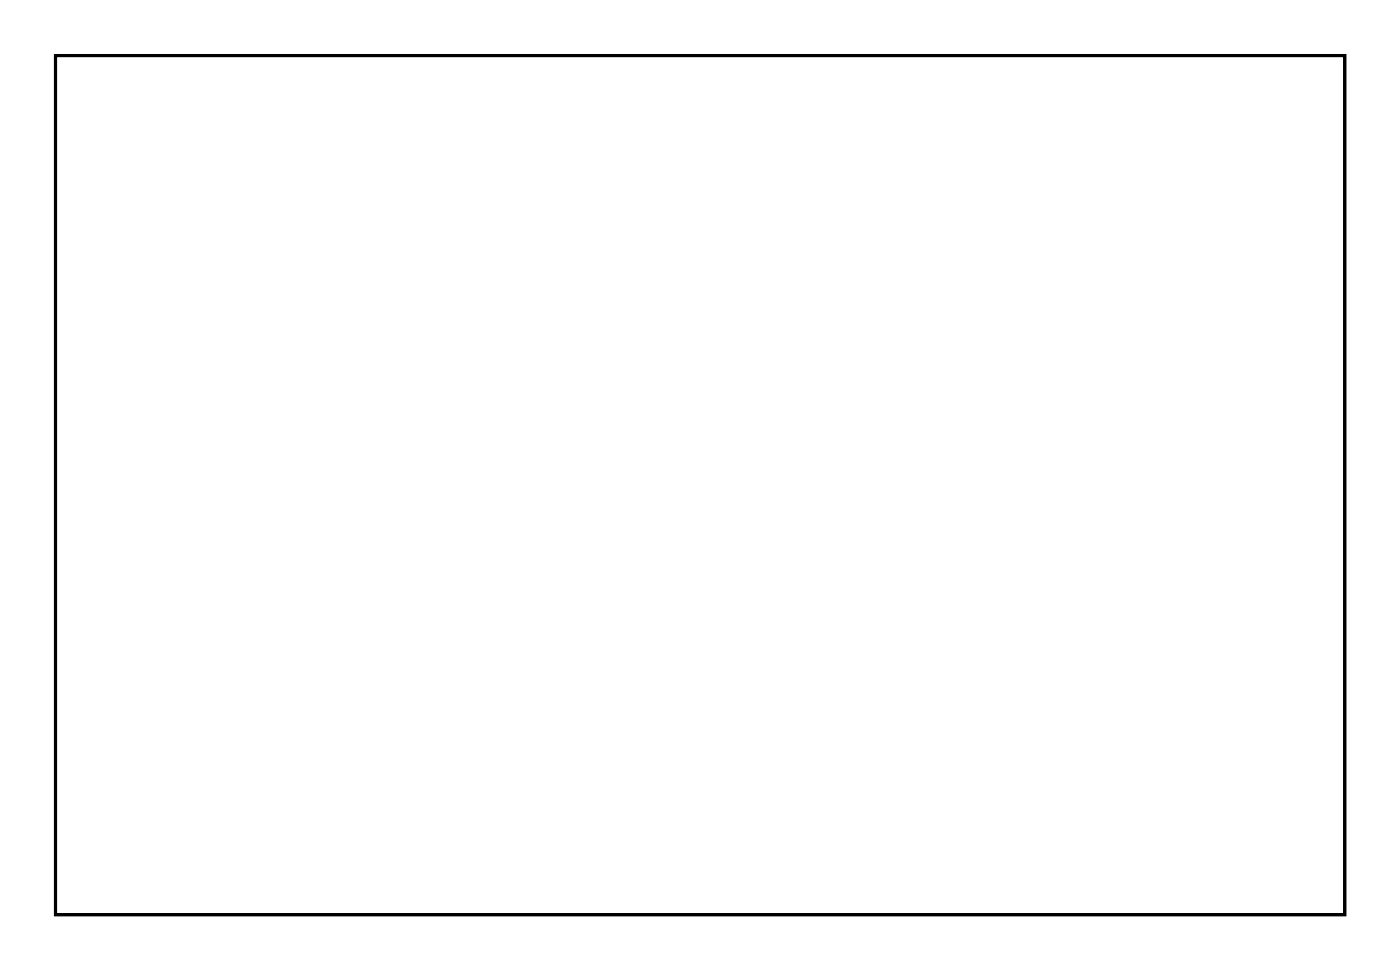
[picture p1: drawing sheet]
<svg xmlns="http://www.w3.org/2000/svg" width="92mm" height="63mm" viewBox="0 0 92 63" stroke-linecap="round" stroke-linejoin="round" font-family="sans-serif">
<path d="M3.6 3.6h84.5v56.3h-84.5z" fill="none" stroke="#000" stroke-width=".2"/>
<path d="M3.6 3.6v56.3h84.5v-56.3zM3.6 3.6h84.5v56.3h-84.5z" fill="#000"/>
<circle cx="20.4" cy="5.7" r=".65" fill="#fff"/>
<circle cx="20.4" cy="5.7" r=".65" fill="none" stroke="#fff" stroke-width=".57"/>
<circle cx="23" cy="5.7" r=".65" fill="#fff"/>
<circle cx="23" cy="5.7" r=".65" fill="none" stroke="#fff" stroke-width=".57"/>
<circle cx="25.5" cy="5.7" r=".65" fill="#fff"/>
<circle cx="25.5" cy="5.7" r=".65" fill="none" stroke="#fff" stroke-width=".57"/>
<circle cx="28.1" cy="5.7" r=".65" fill="#fff"/>
<circle cx="28.1" cy="5.7" r=".65" fill="none" stroke="#fff" stroke-width=".57"/>
<circle cx="30.6" cy="5.7" r=".65" fill="#fff"/>
<circle cx="30.6" cy="5.7" r=".65" fill="none" stroke="#fff" stroke-width=".57"/>
<circle cx="33.1" cy="5.7" r=".65" fill="#fff"/>
<circle cx="33.1" cy="5.7" r=".65" fill="none" stroke="#fff" stroke-width=".57"/>
<circle cx="35.7" cy="5.7" r=".65" fill="#fff"/>
<circle cx="35.7" cy="5.7" r=".65" fill="none" stroke="#fff" stroke-width=".57"/>
<circle cx="38.2" cy="5.7" r=".65" fill="#fff"/>
<circle cx="38.2" cy="5.7" r=".65" fill="none" stroke="#fff" stroke-width=".57"/>
<circle cx="56" cy="54" r=".65" fill="#fff"/>
<circle cx="56" cy="54" r=".65" fill="none" stroke="#fff" stroke-width=".57"/>
<circle cx="53.5" cy="54" r=".65" fill="#fff"/>
<circle cx="53.5" cy="54" r=".65" fill="none" stroke="#fff" stroke-width=".57"/>
<circle cx="50.9" cy="54" r=".65" fill="#fff"/>
<circle cx="50.9" cy="54" r=".65" fill="none" stroke="#fff" stroke-width=".57"/>
<circle cx="48.4" cy="54" r=".65" fill="#fff"/>
<circle cx="48.4" cy="54" r=".65" fill="none" stroke="#fff" stroke-width=".57"/>
<circle cx="45.8" cy="54" r=".65" fill="#fff"/>
<circle cx="45.8" cy="54" r=".65" fill="none" stroke="#fff" stroke-width=".57"/>
<circle cx="43.3" cy="54" r=".65" fill="#fff"/>
<circle cx="43.3" cy="54" r=".65" fill="none" stroke="#fff" stroke-width=".57"/>
<circle cx="40.8" cy="54" r=".65" fill="#fff"/>
<circle cx="40.8" cy="54" r=".65" fill="none" stroke="#fff" stroke-width=".57"/>
<circle cx="38.2" cy="54" r=".65" fill="#fff"/>
<circle cx="38.2" cy="54" r=".65" fill="none" stroke="#fff" stroke-width=".57"/>
<circle cx="33.1" cy="54" r=".65" fill="#fff"/>
<circle cx="33.1" cy="54" r=".65" fill="none" stroke="#fff" stroke-width=".57"/>
<circle cx="30.6" cy="54" r=".65" fill="#fff"/>
<circle cx="30.6" cy="54" r=".65" fill="none" stroke="#fff" stroke-width=".57"/>
<circle cx="28.1" cy="54" r=".65" fill="#fff"/>
<circle cx="28.1" cy="54" r=".65" fill="none" stroke="#fff" stroke-width=".57"/>
<circle cx="25.5" cy="54" r=".65" fill="#fff"/>
<circle cx="25.5" cy="54" r=".65" fill="none" stroke="#fff" stroke-width=".57"/>
<circle cx="23" cy="54" r=".65" fill="#fff"/>
<circle cx="23" cy="54" r=".65" fill="none" stroke="#fff" stroke-width=".57"/>
<circle cx="20.4" cy="54" r=".65" fill="#fff"/>
<circle cx="20.4" cy="54" r=".65" fill="none" stroke="#fff" stroke-width=".57"/>
<circle cx="42.3" cy="5.7" r=".65" fill="#fff"/>
<circle cx="42.3" cy="5.7" r=".65" fill="none" stroke="#fff" stroke-width=".57"/>
<circle cx="44.8" cy="5.7" r=".65" fill="#fff"/>
<circle cx="44.8" cy="5.7" r=".65" fill="none" stroke="#fff" stroke-width=".57"/>
<circle cx="47.4" cy="5.7" r=".65" fill="#fff"/>
<circle cx="47.4" cy="5.7" r=".65" fill="none" stroke="#fff" stroke-width=".57"/>
<circle cx="49.9" cy="5.7" r=".65" fill="#fff"/>
<circle cx="49.9" cy="5.7" r=".65" fill="none" stroke="#fff" stroke-width=".57"/>
<circle cx="52.4" cy="5.7" r=".65" fill="#fff"/>
<circle cx="52.4" cy="5.7" r=".65" fill="none" stroke="#fff" stroke-width=".57"/>
<circle cx="55" cy="5.7" r=".65" fill="#fff"/>
<circle cx="55" cy="5.7" r=".65" fill="none" stroke="#fff" stroke-width=".57"/>
<circle cx="57.5" cy="5.7" r=".65" fill="#fff"/>
<circle cx="57.5" cy="5.7" r=".65" fill="none" stroke="#fff" stroke-width=".57"/>
<circle cx="60.1" cy="5.7" r=".65" fill="#fff"/>
<circle cx="60.1" cy="5.7" r=".65" fill="none" stroke="#fff" stroke-width=".57"/>
<circle cx="62.6" cy="5.7" r=".65" fill="#fff"/>
<circle cx="62.6" cy="5.7" r=".65" fill="none" stroke="#fff" stroke-width=".57"/>
<circle cx="65.1" cy="5.7" r=".65" fill="#fff"/>
<circle cx="65.1" cy="5.7" r=".65" fill="none" stroke="#fff" stroke-width=".57"/>
<circle cx="68.7" cy="26" r=".74" fill="#fff"/>
<circle cx="68.7" cy="26" r=".74" fill="none" stroke="#fff" stroke-width=".76" stroke-linecap="butt"/>
<circle cx="66.2" cy="26" r=".74" fill="#fff"/>
<circle cx="66.2" cy="26" r=".74" fill="none" stroke="#fff" stroke-width=".76" stroke-linecap="butt"/>
<circle cx="63.6" cy="26" r=".74" fill="#fff"/>
<circle cx="63.6" cy="26" r=".74" fill="none" stroke="#fff" stroke-width=".76" stroke-linecap="butt"/>
<circle cx="61.1" cy="26" r=".74" fill="#fff"/>
<circle cx="61.1" cy="26" r=".74" fill="none" stroke="#fff" stroke-width=".76" stroke-linecap="butt"/>
<circle cx="68.7" cy="46.4" r=".74" fill="#fff"/>
<circle cx="68.7" cy="46.4" r=".74" fill="none" stroke="#fff" stroke-width=".76" stroke-linecap="butt"/>
<circle cx="66.2" cy="46.4" r=".74" fill="#fff"/>
<circle cx="66.2" cy="46.4" r=".74" fill="none" stroke="#fff" stroke-width=".76" stroke-linecap="butt"/>
<circle cx="63.6" cy="46.4" r=".74" fill="#fff"/>
<circle cx="63.6" cy="46.4" r=".74" fill="none" stroke="#fff" stroke-width=".76" stroke-linecap="butt"/>
<circle cx="61.1" cy="46.4" r=".74" fill="#fff"/>
<circle cx="61.1" cy="46.4" r=".74" fill="none" stroke="#fff" stroke-width=".76" stroke-linecap="butt"/>
<circle cx="7.7" cy="21" r=".7" fill="#fff"/>
<circle cx="7.7" cy="21" r=".7" fill="none" stroke="#fff" stroke-width=".76" stroke-linecap="butt"/>
<circle cx="7.7" cy="31.1" r=".7" fill="#fff"/>
<circle cx="7.7" cy="31.1" r=".7" fill="none" stroke="#fff" stroke-width=".76" stroke-linecap="butt"/>
<circle cx="7.7" cy="31.1" r=".7" fill="#fff"/>
<circle cx="7.7" cy="31.1" r=".7" fill="none" stroke="#fff" stroke-width=".76" stroke-linecap="butt"/>
<circle cx="7.7" cy="41.3" r=".7" fill="#fff"/>
<circle cx="7.7" cy="41.3" r=".7" fill="none" stroke="#fff" stroke-width=".76" stroke-linecap="butt"/>
<circle cx="7.7" cy="21" r=".7" fill="#fff"/>
<circle cx="7.7" cy="21" r=".7" fill="none" stroke="#fff" stroke-width=".76" stroke-linecap="butt"/>
<circle cx="7.7" cy="31.1" r=".7" fill="#fff"/>
<circle cx="7.7" cy="31.1" r=".7" fill="none" stroke="#fff" stroke-width=".76" stroke-linecap="butt"/>
<circle cx="7.7" cy="21" r=".7" fill="#fff"/>
<circle cx="7.7" cy="21" r=".7" fill="none" stroke="#fff" stroke-width=".76" stroke-linecap="butt"/>
<circle cx="7.7" cy="31.1" r=".7" fill="#fff"/>
<circle cx="7.7" cy="31.1" r=".7" fill="none" stroke="#fff" stroke-width=".76" stroke-linecap="butt"/>
<circle cx="48.3" cy="20.3" r=".35" fill="#fff"/>
<circle cx="48.3" cy="20.3" r=".35" fill="none" stroke="#fff" stroke-width=".55"/>
<circle cx="16" cy="24" r=".35" fill="#fff"/>
<circle cx="16" cy="24" r=".35" fill="none" stroke="#fff" stroke-width=".55"/>
</svg>
